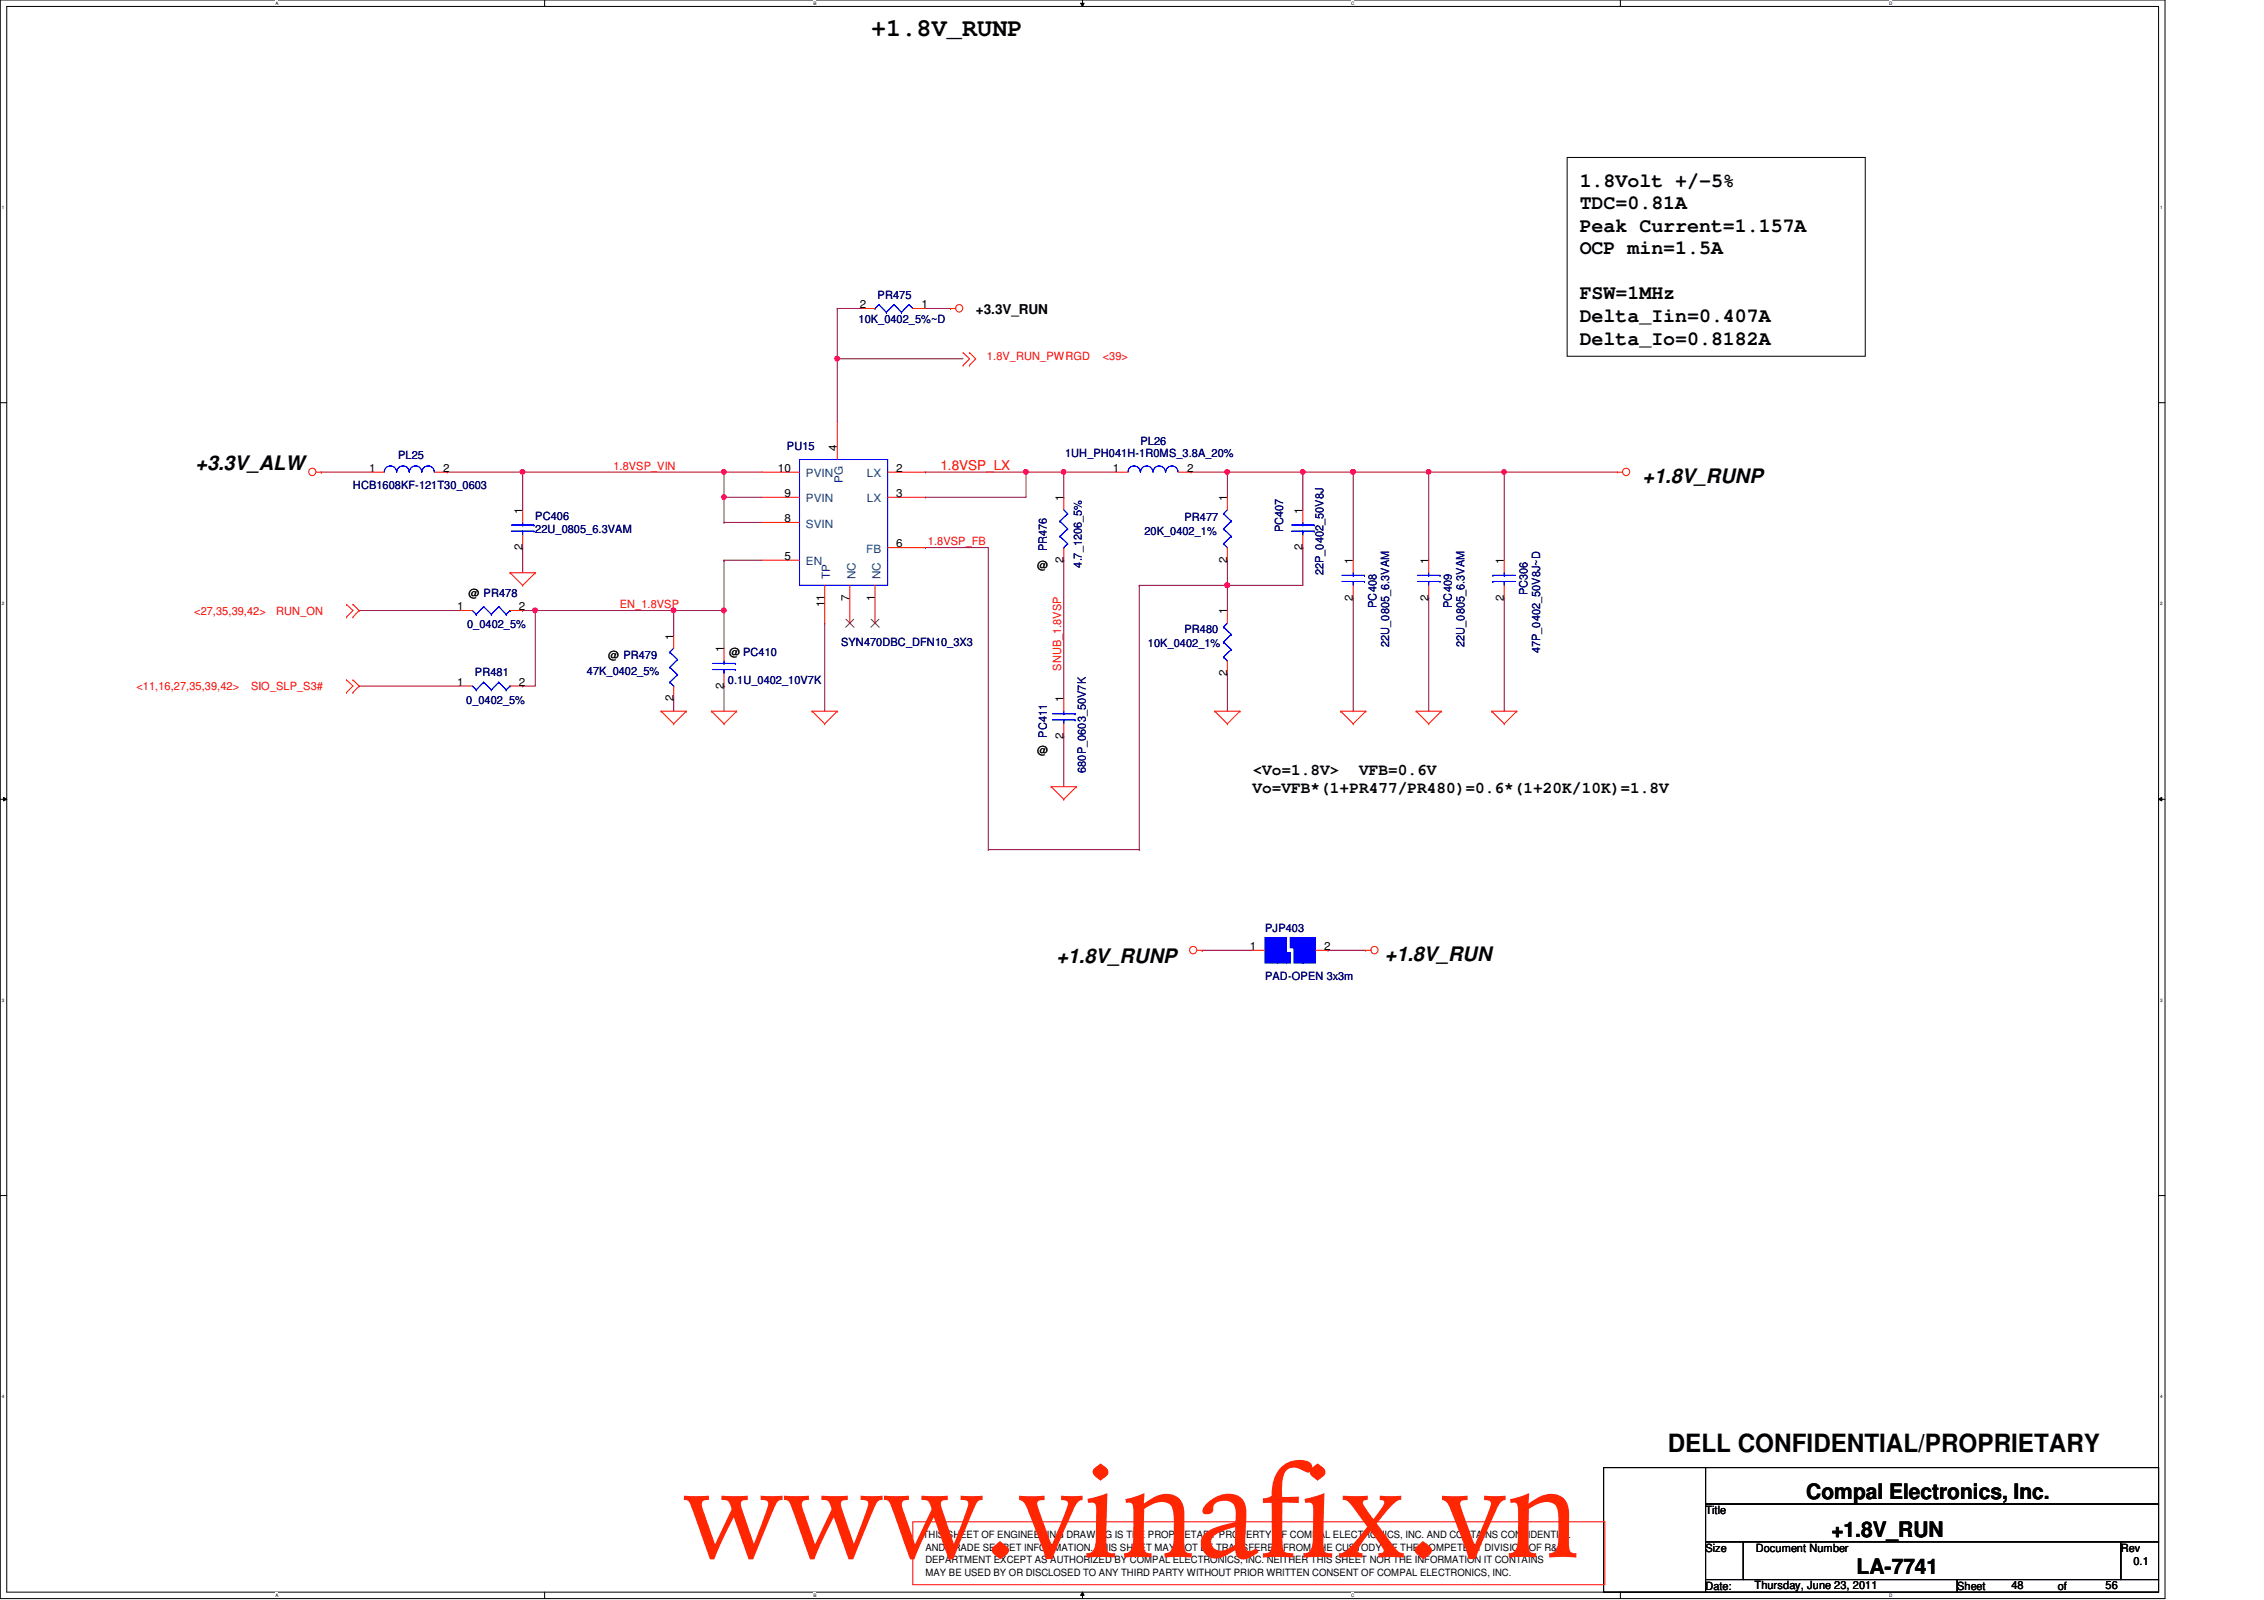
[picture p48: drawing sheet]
<svg xmlns="http://www.w3.org/2000/svg" width="297mm" height="210mm" viewBox="0 0 297 210" stroke-linecap="round" stroke-linejoin="round" font-family="sans-serif">
<defs><g id="words">
<text font-size="16.9" fill="#ff2600" x="89.6" y="204.3">www.vinafix.vn</text>
<g font-size="3.3">
<text x="114.3" y="4.7">+1.8V_RUNP</text>
<text x="218.8" y="190.5">DELL CONFIDENTIAL/PROPRIETARY</text>
</g>
<g font-size="2.8">
<text x="237" y="196.6">Compal Electronics, Inc.</text>
<text x="240.3" y="201.6">+1.8V_RUN</text>
<text x="243.6" y="206.5">LA-7741</text>
</g>
<g font-size="2.6">
<text x="207.3" y="24.5">1.8Volt +/-5%</text>
<text x="207.3" y="27.4">TDC=0.81A</text>
<text x="207.3" y="30.4">Peak Current=1.157A</text>
<text x="207.3" y="33.4">OCP min=1.5A</text>
<text x="207.3" y="39.3">FSW=1MHz</text>
<text x="207.3" y="42.2">Delta_Iin=0.407A</text>
<text x="207.3" y="45.2">Delta_Io=0.8182A</text>
<text x="25.7" y="61.7">+3.3V_ALW</text>
<text x="215.5" y="63.4">+1.8V_RUNP</text>
<text x="138.6" y="126.3">+1.8V_RUNP</text>
<text x="181.7" y="126.1">+1.8V_RUN</text>
</g>
<g font-size="2.1">
<text x="164.3" y="101.6">&lt;Vo=1.8V&gt;</text>
<text x="178.3" y="101.6">VFB=0.6V</text>
<text x="164.3" y="104">Vo=VFB*(1+PR477/PR480)=0.6*(1+20K/10K)=1.8V</text>
</g>
<text font-size="1.8" x="128" y="41.1">+3.3V_RUN</text>
<text font-size="1.8" fill="#f00" x="123.4" y="61.6">1.8VSP_LX</text>
<g font-size="1.5">
<text x="112.8" y="40.4">2</text>
<text x="120.9" y="40.4">1</text>
<text x="109.8" y="59.1" transform="rotate(-90 109.8 59.1)">4</text>
<text x="48.4" y="61.9">1</text>
<text x="58.2" y="61.9">2</text>
<text x="102.1" y="61.9">10</text>
<text x="102.9" y="65.2">9</text>
<text x="117.6" y="65.2">3</text>
<text x="117.6" y="61.9">2</text>
<text x="139.5" y="65.7" transform="rotate(-90 139.5 65.7)">1</text>
<text x="146" y="61.9">1</text>
<text x="155.7" y="61.9">2</text>
<text x="161" y="65.7" transform="rotate(-90 161 65.7)">1</text>
<text x="68.5" y="67.4" transform="rotate(-90 68.5 67.4)">1</text>
<text x="102.9" y="68.5">8</text>
<text x="117.6" y="71.8">6</text>
<text x="170.9" y="67.4" transform="rotate(-90 170.9 67.4)">1</text>
<text x="68.5" y="72.2" transform="rotate(-90 68.5 72.2)">2</text>
<text x="102.9" y="73.4">5</text>
<text x="136.1" y="74.7">@</text>
<text x="139.5" y="73.8" transform="rotate(-90 139.5 73.8)">2</text>
<text x="161" y="73.8" transform="rotate(-90 161 73.8)">2</text>
<text x="170.9" y="72.2" transform="rotate(-90 170.9 72.2)">2</text>
<text x="177.5" y="74" transform="rotate(-90 177.5 74)">1</text>
<text x="187.4" y="74" transform="rotate(-90 187.4 74)">1</text>
<text x="197.3" y="74" transform="rotate(-90 197.3 74)">1</text>
<text x="60" y="80.1">1</text>
<text x="61.5" y="78.3">@ PR478</text>
<text x="68.1" y="80.1">2</text>
<text x="88.3" y="83.9" transform="rotate(-90 88.3 83.9)">1</text>
<text x="108.2" y="79.6" transform="rotate(-90 108.2 79.6)">11</text>
<text x="111.5" y="78.8" transform="rotate(-90 111.5 78.8)">7</text>
<text x="114.8" y="78.8" transform="rotate(-90 114.8 78.8)">1</text>
<text x="161" y="80.6" transform="rotate(-90 161 80.6)">1</text>
<text x="177.5" y="78.8" transform="rotate(-90 177.5 78.8)">2</text>
<text x="187.4" y="78.8" transform="rotate(-90 187.4 78.8)">2</text>
<text x="197.3" y="78.8" transform="rotate(-90 197.3 78.8)">2</text>
<text x="60" y="90">1</text>
<text x="68.1" y="90">2</text>
<text x="79.8" y="86.4">@ PR479</text>
<text x="95" y="85.6" transform="rotate(-90 95 85.6)">1</text>
<text x="95.7" y="86.1">@ PC410</text>
<text x="161" y="88.7" transform="rotate(-90 161 88.7)">2</text>
<text x="88.3" y="92" transform="rotate(-90 88.3 92)">2</text>
<text x="95" y="90.3" transform="rotate(-90 95 90.3)">2</text>
<text x="139.5" y="92.2" transform="rotate(-90 139.5 92.2)">1</text>
<text x="136.1" y="98.9">@</text>
<text x="139.5" y="96.9" transform="rotate(-90 139.5 96.9)">2</text>
<text x="164" y="124.6">1</text>
<text x="173.7" y="124.6">2</text>
<text x="223.8" y="198.7">Title</text>
<text x="223.8" y="203.6">Size</text>
<text x="230.4" y="203.6">Document Number</text>
<text x="278.3" y="203.6">Rev</text>
<text x="223.8" y="208.6">Date:</text>
<text x="230.2" y="208.4">Thursday, June 23, 2011</text>
<text x="256.8" y="208.6">Sheet</text>
<text x="263.9" y="208.4">48</text>
<text x="270" y="208.6">of</text>
<text x="276.3" y="208.4">56</text>
<text x="279.9" y="205.3">0.1</text>
</g>
<g font-size="1.5" fill="#000080">
<text x="115.1" y="39.2">PR475</text>
<text x="112.6" y="42.3">10K_0402_5%~D</text>
<text x="103.2" y="59">PU15</text>
<text x="139.7" y="60">1UH_PH041H-1R0MS_3.8A_20%</text>
<text x="149.6" y="58.3">PL26</text>
<text x="46.3" y="64.1">HCB1608KF-121T30_0603</text>
<text x="52.2" y="60.2">PL25</text>
<text x="70.2" y="68.2">PC406</text>
<text x="70.2" y="69.9">22U_0805_6.3VAM</text>
<text x="150.2" y="70.2">20K_0402_1%</text>
<text x="155.4" y="68.4">PR477</text>
<text x="168.4" y="69.8" transform="rotate(-90 168.4 69.8)">PC407</text>
<text x="137.3" y="72.3" transform="rotate(-90 137.3 72.3)">PR476</text>
<text x="141.9" y="74.5" transform="rotate(-90 141.9 74.5)">4.7_1206_5%</text>
<text x="173.6" y="75.5" transform="rotate(-90 173.6 75.5)">22P_0402_50V8J</text>
<text x="61.3" y="82.4">0_0402_5%</text>
<text x="155.4" y="83.1">PR480</text>
<text x="180.6" y="79.8" transform="rotate(-90 180.6 79.8)">PC408</text>
<text x="190.5" y="79.8" transform="rotate(-90 190.5 79.8)">PC409</text>
<text x="200.4" y="78.1" transform="rotate(-90 200.4 78.1)">PC306</text>
<text x="62.3" y="88.7">PR481</text>
<text x="77" y="88.6">47K_0402_5%</text>
<text x="95.5" y="89.7">0.1U_0402_10V7K</text>
<text x="110.4" y="84.8">SYN470DBC_DFN10_3X3</text>
<text x="150.6" y="84.9">10K_0402_1%</text>
<text x="182.2" y="84.9" transform="rotate(-90 182.2 84.9)">22U_0805_6.3VAM</text>
<text x="192.1" y="84.9" transform="rotate(-90 192.1 84.9)">22U_0805_6.3VAM</text>
<text x="202.1" y="85.7" transform="rotate(-90 202.1 85.7)">47P_0402_50V8J~D</text>
<text x="61.2" y="92.3">0_0402_5%</text>
<text x="137.3" y="96.8" transform="rotate(-90 137.3 96.8)">PC411</text>
<text x="142.4" y="101.4" transform="rotate(-90 142.4 101.4)">680P_0603_50V7K</text>
<text x="166" y="122.2">PJP403</text>
<text x="166" y="128.5">PAD-OPEN 3x3m</text>
</g>
<g font-size="1.5" fill="#f00">
<text x="129.5" y="47.3">1.8V_RUN_PWRGD</text>
<text x="144.7" y="47.3">&lt;39&gt;</text>
<text x="80.5" y="61.6">1.8VSP_VIN</text>
<text x="121.7" y="71.5">1.8VSP_FB</text>
<text x="25.5" y="80.6">&lt;27,35,39,42&gt;</text>
<text x="36.2" y="80.6">RUN_ON</text>
<text x="81.3" y="79.8">EN_1.8VSP</text>
<text x="139.2" y="88" transform="rotate(-90 139.2 88)">SNUB_1.8VSP</text>
<text x="17.9" y="90.6">&lt;11,16,27,35,39,42&gt;</text>
<text x="32.9" y="90.6">SIO_SLP_S3#</text>
</g>
<g font-size="1.5" fill="#004080">
<text x="105.7" y="62.6">PVIN</text>
<text x="105.7" y="65.9">PVIN</text>
<text x="110.6" y="63.3" transform="rotate(-90 110.6 63.3)">PG</text>
<text x="113.7" y="65.9">LX</text>
<text x="113.7" y="62.6">LX</text>
<text x="105.7" y="69.2">SVIN</text>
<text x="105.7" y="74.2">EN</text>
<text x="108.9" y="75.9" transform="rotate(-90 108.9 75.9)">TP</text>
<text x="112.2" y="75.9" transform="rotate(-90 112.2 75.9)">NC</text>
<text x="113.7" y="72.5">FB</text>
<text x="115.5" y="75.9" transform="rotate(-90 115.5 75.9)">NC</text>
</g>
<g font-size="1.3">
<text x="121.1" y="201.8">THIS SHEET OF ENGINEERING DRAWING IS THE PROPRIETARY PROPERTY OF COMPAL ELECTRONICS, INC. AND CONTAINS CONFIDENTIAL</text>
<text x="121.4" y="203.5">AND TRADE SECRET INFORMATION. THIS SHEET MAY NOT BE TRANSFERED FROM THE CUSTODY OF THE COMPETENT DIVISION OF R&amp;D</text>
<text x="121.4" y="206.8">MAY BE USED BY OR DISCLOSED TO ANY THIRD PARTY WITHOUT PRIOR WRITTEN CONSENT OF COMPAL ELECTRONICS, INC.</text>
<text x="121.4" y="205.1">DEPARTMENT EXCEPT AS AUTHORIZED BY COMPAL ELECTRONICS, INC. NEITHER THIS SHEET NOR THE INFORMATION IT CONTAINS</text>
</g>
<g font-size=".6">
<text x="36.1" y=".6">A</text>
<text x="106.7" y=".6">B</text>
<text x="177.3" y=".6">C</text>
<text x="247.9" y=".6">D</text>
<text x=".3" y="27.4">1</text>
<text x="283.4" y="27.4">1</text>
<text x=".3" y="79.4">2</text>
<text x="283.4" y="79.4">2</text>
<text x=".3" y="131.4">3</text>
<text x="283.4" y="131.4">3</text>
<text x=".3" y="183.4">4</text>
<text x="283.4" y="183.4">4</text>
<text x="36.1" y="209.5">A</text>
<text x="106.7" y="209.5">B</text>
<text x="177.3" y="209.5">C</text>
<text x="247.9" y="209.5">D</text>
</g>
</g></defs>
<path d="M0 0h284.1v209.7h-284.1zM.9 .8h282.3v208.1h-282.3z" fill="none" stroke="#000" stroke-width=".13"/>
<g fill="#fff">
<path d="M36.1 .1h.4v.7h-.4z"/>
<path d="M36.1 209h.4v.6h-.4z"/>
</g>
<path d="M71.5 0v.8M71.5 208.9v.8" fill="none" stroke="#000" stroke-width=".13"/>
<g fill="#fff">
<path d="M106.7 .1h.4v.7h-.4z"/>
<path d="M106.7 209h.4v.6h-.4z"/>
</g>
<path d="M142 0v.8M141.8 .4h.4l-.2 .4zM142 208.9l.2 .4h-.4zM142 208.9v.8" fill="none" stroke="#000" stroke-width=".13"/>
<path d="M141.8 .4h.4l-.2 .4zM142 208.9l.2 .4h-.4z" fill="#000"/>
<g fill="#fff">
<path d="M177.3 .1h.4v.7h-.4z"/>
<path d="M177.3 209h.4v.6h-.4z"/>
</g>
<path d="M212.6 0v.8M212.6 208.9v.8" fill="none" stroke="#000" stroke-width=".13"/>
<g fill="#fff">
<path d="M247.9 .1h.3v.7h-.3z"/>
<path d="M247.9 209h.3v.6h-.3z"/>
<path d="M.3 26.8h.2v.7h-.2z"/>
<path d="M283.4 26.8h.3v.7h-.3z"/>
<path d="M.3 78.8h.2v.7h-.2z"/>
<path d="M283.4 78.8h.3v.7h-.3z"/>
</g>
<path d="M0 52.8h.9M283.2 52.8h.9" fill="none" stroke="#000" stroke-width=".13"/>
<g fill="#fff">
<path d="M.3 130.9h.2v.6h-.2z"/>
<path d="M283.4 130.9h.3v.6h-.3z"/>
</g>
<path d="M0 104.9h.9M.5 104.6l.4 .3-.4 .2zM283.2 104.9l.4-.3v.5zM283.2 104.9h.9" fill="none" stroke="#000" stroke-width=".13"/>
<path d="M.5 104.6l.4 .3-.4 .2zM283.2 104.9l.4-.3v.5z" fill="#000"/>
<g fill="#fff">
<path d="M.3 182.8h.2v.7h-.2z"/>
<path d="M283.4 182.8h.3v.7h-.3z"/>
</g>
<path d="M0 156.8h.9M283.2 156.8h.9" fill="none" stroke="#000" stroke-width=".13"/>
<path d="M68.6 71.8h.1M68.6 61.9h.1M68.6 61.9v5M68.6 71.8v3.3M95 68.5h.1M95 68.5h4.9M121.4 71.8h.1M121.4 71.8h8.3" fill="none" stroke="#800040" stroke-width=".13"/>
<circle cx="68.6" cy="61.9" r=".32" fill="#f0f"/>
<circle cx="68.6" cy="61.9" r=".32" fill="none" stroke="#f0f" stroke-width=".13"/>
<path d="M58.7 61.9h.1M58.7 61.9h36.3M68.6 61.9h.1M149.5 76.8h.1M149.5 76.8h11.5M156.2 61.9h.1M156.2 61.9h4.8M161 76.8h.1M161 76.8v3.3" fill="none" stroke="#800040" stroke-width=".13"/>
<circle cx="161" cy="76.8" r=".32" fill="#f0f"/>
<circle cx="161" cy="76.8" r=".32" fill="none" stroke="#f0f" stroke-width=".13"/>
<path d="M161 61.9h.1M161 61.9h9.9M170.9 61.9h.1M170.9 61.9v5" fill="none" stroke="#800040" stroke-width=".13"/>
<circle cx="161" cy="61.9" r=".32" fill="#f0f"/>
<circle cx="161" cy="61.9" r=".32" fill="none" stroke="#f0f" stroke-width=".13"/>
<path d="M161 76.8h.1M170.9 71.8h.1M170.9 71.8v5h-9.9" fill="none" stroke="#800040" stroke-width=".13"/>
<circle cx="161" cy="76.8" r=".32" fill="#f0f"/>
<circle cx="161" cy="76.8" r=".32" fill="none" stroke="#f0f" stroke-width=".13"/>
<path d="M170.9 61.9h.1M170.9 61.9h6.6" fill="none" stroke="#800040" stroke-width=".13"/>
<circle cx="177.5" cy="61.9" r=".32" fill="#f0f"/>
<circle cx="177.5" cy="61.9" r=".32" fill="none" stroke="#f0f" stroke-width=".13"/>
<circle cx="170.9" cy="61.9" r=".32" fill="#f0f"/>
<circle cx="170.9" cy="61.9" r=".32" fill="none" stroke="#f0f" stroke-width=".13"/>
<path d="M95 61.9h.1M95 65.2h.1M95 61.9v6.6M95 65.2h4.9" fill="none" stroke="#800040" stroke-width=".13"/>
<circle cx="95" cy="65.2" r=".32" fill="#f0f"/>
<circle cx="95" cy="65.2" r=".32" fill="none" stroke="#f0f" stroke-width=".13"/>
<path d="M121.4 61.9h.1M121.4 65.2h.1M121.4 61.9h13.2M134.6 61.9h.1M134.6 61.9v3.3h-13.2" fill="none" stroke="#800040" stroke-width=".13"/>
<circle cx="134.6" cy="61.9" r=".32" fill="#f0f"/>
<circle cx="134.6" cy="61.9" r=".32" fill="none" stroke="#f0f" stroke-width=".13"/>
<path d="M139.6 61.9h.1M139.6 61.9h6.7" fill="none" stroke="#800040" stroke-width=".13"/>
<circle cx="139.5" cy="61.9" r=".32" fill="#f0f"/>
<circle cx="139.5" cy="61.9" r=".32" fill="none" stroke="#f0f" stroke-width=".13"/>
<path d="M161 61.9h.1M161 61.9v3.3M177.5 78.4h.1M177.5 61.9h.1M177.5 61.9v11.6M177.5 78.4v14.9M161 88.3h.1M161 88.3v5" fill="none" stroke="#800040" stroke-width=".13"/>
<circle cx="177.5" cy="61.9" r=".32" fill="#f0f"/>
<circle cx="177.5" cy="61.9" r=".32" fill="none" stroke="#f0f" stroke-width=".13"/>
<path d="M177.5 61.9h.1M177.5 61.9h9.9M187.4 78.4h.1M187.4 61.9h.1M187.4 61.9v11.6M187.4 78.4v14.9" fill="none" stroke="#800040" stroke-width=".13"/>
<circle cx="187.4" cy="61.9" r=".32" fill="#f0f"/>
<circle cx="187.4" cy="61.9" r=".32" fill="none" stroke="#f0f" stroke-width=".13"/>
<path d="M88.4 80.1h.1M88.4 80.1h6.6" fill="none" stroke="#800040" stroke-width=".13"/>
<circle cx="95" cy="80.1" r=".32" fill="#f0f"/>
<circle cx="95" cy="80.1" r=".32" fill="none" stroke="#f0f" stroke-width=".13"/>
<circle cx="88.4" cy="80.1" r=".32" fill="#f0f"/>
<circle cx="88.4" cy="80.1" r=".32" fill="none" stroke="#f0f" stroke-width=".13"/>
<path d="M95 73.5h.1M95 61.9h.1M95 73.5v11.5M95 73.5h4.9M95 61.9h4.9M47.1 80.1h.1M47.1 80.1h13.2M95 90h.1M95 80.1h.1M95 90v3.3" fill="none" stroke="#800040" stroke-width=".13"/>
<circle cx="95" cy="61.9" r=".32" fill="#f0f"/>
<circle cx="95" cy="61.9" r=".32" fill="none" stroke="#f0f" stroke-width=".13"/>
<g fill="none" stroke="#800040" stroke-width=".13">
<path d="M109.9 47.1h.1M109.9 47.1h16.5M109.9 47.1v8.2M121.4 40.5h3.3M124.7 40.5h.1M42.2 61.9h.1M42.2 61.9h6.6M129.7 71.8v39.7M134.6 61.9h.1M134.6 61.9h5v3.3M139.6 73.5h.1M139.6 65.2h.1"/>
<path d="M139.6 73.5v18.2M149.5 76.8h.1M149.5 76.8v34.7M161 73.5h.1M161 73.5v3.3M197.4 61.9h.1M197.4 61.9h14.8M88.4 91.7h.1M88.4 80.1h.1M88.4 80.1v3.3M88.4 91.7v1.6M108.2 81.7h.1"/>
<path d="M108.2 81.7v11.6M139.6 96.6h.1M139.6 96.6v6.6M129.7 111.5h.1M129.7 111.5h19.8M149.5 111.5h.1M157.7 124.7h.1M157.7 124.7h6.6M174.2 124.7h.1M174.2 124.7h5"/>
</g>
<circle cx="109.8" cy="47" r=".32" fill="#f0f"/>
<circle cx="109.8" cy="47" r=".32" fill="none" stroke="#f0f" stroke-width=".13"/>
<path d="M109.9 40.5h.1M109.9 47.1h.1M109.9 40.5h3.3M109.9 40.5v6.6M70.2 80.1h.1M70.2 80.1h18.2" fill="none" stroke="#800040" stroke-width=".13"/>
<circle cx="70.2" cy="80.1" r=".32" fill="#f0f"/>
<circle cx="70.2" cy="80.1" r=".32" fill="none" stroke="#f0f" stroke-width=".13"/>
<path d="M197.4 78.4h.1M197.4 61.9h.1M197.4 61.9v11.6M197.4 78.4v14.9M47.1 90h.1M47.1 90h13.2M68.6 90h.1M68.6 80.1h.1M68.6 80.1h1.6M70.2 80.1h.1M70.2 80.1v9.9h-1.6" fill="none" stroke="#800040" stroke-width=".13"/>
<circle cx="197.3" cy="61.9" r=".32" fill="#f0f"/>
<circle cx="197.3" cy="61.9" r=".32" fill="none" stroke="#f0f" stroke-width=".13"/>
<path d="M187.4 61.9h.1M187.4 61.9h10" fill="none" stroke="#800040" stroke-width=".13"/>
<g fill="none" stroke="#f00" stroke-width=".13">
<path d="M109.9 55.3v5M113.2 40.5h1.6M119.8 40.5h1.6M124.7 40.5h.1M124.7 40.5h.7M126.4 46.3h.1M126.4 47.9h.1M126.4 46.3l.8 .8-.8 .8M127.2 46.3h.1M127.2 47.9h.1M127.2 46.3l.8 .8-.8 .8M41.5 61.9h.7"/>
<path d="M42.2 61.9h.1M45.5 79.3h.1M45.5 79.3l.8 .8-.8 .8M46.3 79.3h.1M46.3 79.3l.8 .8-.8 .8M48.8 61.9h1.6M57 61.9h1.7M66.9 75.1h.1M66.9 75.1h3.3M66.9 75.1l1.7 1.7M68.6 76.8h.1M70.2 75.1h.1"/>
<path d="M70.2 75.1l-1.6 1.7M99.9 61.9h5M99.9 73.5h5M99.9 65.2h5M99.9 68.5h5M108.2 76.8v4.9M111.5 76.8v4.9M114.8 76.8v4.9M116.5 61.9h4.9M116.5 65.2h4.9M116.5 71.8h4.9M161 65.2v1.7"/>
<path d="M161 71.8v1.7M170.9 66.9v1.6M170.9 70.2v1.6M177.5 73.5v1.6M177.5 76.8v1.6M187.4 73.5v1.6M187.4 76.8v1.6M197.4 73.5v1.6M197.4 76.8v1.6M212.2 61.9h.1M212.2 61.9h.7M45.5 80.9h.1"/>
<path d="M45.5 90.8h.1M45.5 89.2h.1M45.5 89.2l.8 .8-.8 .8M46.3 80.9h.1M46.3 89.2h.1M46.3 90.8h.1M46.3 89.2l.8 .8-.8 .8M60.3 90h1.7M60.3 80.1h1.7M66.9 90h1.7M66.9 80.1h1.7M86.7 93.3h.1"/>
<path d="M86.7 93.3h3.3M86.7 93.3l1.7 1.7M88.4 95h.1M90 93.3h.1M90 93.3l-1.6 1.7M93.3 93.3h.1M93.3 93.3h3.3M93.3 93.3l1.7 1.7M95 95h.1M95 85v1.7M95 88.3v1.7M96.6 93.3h.1"/>
<path d="M96.6 93.3l-1.6 1.7M106.5 93.3h.1M106.5 93.3h3.4M106.5 93.3l1.7 1.7M108.2 95h.1M109.9 93.3h.1M109.9 93.3l-1.7 1.7M159.4 93.3h.1M159.4 93.3h3.3M159.4 93.3l1.6 1.7M161 95h.1M161 80.1v1.6"/>
<path d="M161 86.7v1.6M162.7 93.3h.1M162.7 93.3l-1.7 1.7M175.9 93.3h.1M175.9 93.3h3.3M175.9 93.3l1.6 1.7M177.5 95h.1M179.2 93.3h.1M179.2 93.3l-1.7 1.7M185.8 93.3h.1M185.8 93.3h3.3M185.8 93.3l1.6 1.7"/>
<path d="M187.4 95h.1M189.1 93.3h.1M189.1 93.3l-1.7 1.7M195.7 93.3h.1M195.7 93.3h3.3M195.7 93.3l1.7 1.7M197.4 95h.1M199 93.3h.1M199 93.3l-1.6 1.7M137.9 103.2h.1M137.9 103.2h3.3M137.9 103.2l1.7 1.7"/>
<path d="M139.6 104.9h.1M141.2 103.2h.1M141.2 103.2l-1.6 1.7M157.1 124.7h.6M157.7 124.7h.1M179.2 124.7h.1M179.2 124.7h.7M119.8 199.6h90.8v8.3h-90.8z"/>
<circle cx="125.8" cy="40.4" r=".48"/>
<circle cx="41" cy="61.9" r=".48"/>
<circle cx="213.3" cy="61.9" r=".48"/>
<circle cx="156.5" cy="124.6" r=".48"/>
<circle cx="180.3" cy="124.6" r=".48"/>
</g>
<path d="M205.6 20.7h39.1v26h-39.1zM210.4 192.5h13.4v16.4h-13.4zM223.8 192.5h59.4v4.8h-59.4zM223.8 197.3h59.4v5h-59.4zM223.8 202.3h4.9v4.9h-4.9zM223.8 207.2h33v1.7h-33zM228.7 202.3h49.6v4.9h-49.6zM256.8 207.2h26.4v1.7h-26.4zM278.3 202.3h4.9v4.9h-4.9z" fill="none" stroke="#000" stroke-width=".13"/>
<g fill="none" stroke="#00f" stroke-width=".13">
<path d="M115.3 40h.1M115.3 40l1 1M115.3 40l-.5 .5M117.3 40h.1M117.3 40l1 1M117.3 40l-1 1M119.2 40h.1M119.2 40l.6 .5M119.2 40l-.9 1M114.8 40.5h.1M116.3 41h.1M118.3 41h.1"/>
<path d="M50.4 61.9a.8 .8 0 0 1 .8-.8 .8 .8 0 0 1 .8 .8M52.1 61.9a.8 .8 0 0 1 .8-.8 .8 .8 0 0 1 .8 .8M53.7 61.9a.8 .8 0 0 1 .8-.8 .8 .8 0 0 1 .8 .8M55.4 61.9a.8 .8 0 0 1 .8-.8 .8 .8 0 0 1 .8 .8M63.5 79.6h.1M63.5 79.6l-1 1M63.5 79.6l1 1M65.4 79.6h.1M65.4 79.6l-.9 1M65.4 79.6l1 1M104.9 60.3h11.6v16.5h-11.6zM160.5 67.4h.1"/>
<path d="M160.5 69.4h.1M160.5 71.3h.1M160.5 67.4l1 1M160.5 69.4l1 1M160.5 71.3l.5 .5M161 71.8h.1M161 66.9l-.5 .5M161.5 68.4h.1M161.5 70.4h.1M161.5 68.4l-1 1M161.5 70.4l-1 .9M169.5 69.7h2.9"/>
<path d="M169.5 68.9h2.9M170.9 68.9h.1M170.9 69.7h.1M170.9 68.5v.4M170.9 69.7v.5M172.4 69.7h.1M172.4 68.9h.1M176.1 76.3h2.9M176.1 75.5h2.9M177.5 75.5h.1M177.5 76.3h.1M177.5 75.1v.4"/>
<path d="M177.5 76.3v.5M179 76.3h.1M179 75.5h.1M186 76.3h2.9M186 75.5h2.9M187.4 75.5h.1M187.4 76.3h.1M187.4 75.1v.4M187.4 76.3v.5M188.9 76.3h.1M188.9 75.5h.1M195.9 76.3h.1"/>
<path d="M195.9 75.5h.1M195.9 76.3h2.9M195.9 75.5h2.9M197.4 75.5h.1M197.4 76.3h.1M197.4 75.1v.4M197.4 76.3v.5M62 90l.5 .5M62 80.1l.5 .5M62.5 90.5h.1M62.5 80.6h.1M63.5 89.5h.1"/>
<path d="M63.5 89.5l-1 1M63.5 89.5l1 1M64.5 90.5h.1M64.5 80.6h.1M65.4 89.5h.1M65.4 89.5l-.9 1M65.4 89.5l1 1M66.4 90.5h.1M66.4 80.6h.1M66.9 90h.1M66.9 80.1h.1M66.9 90l-.5 .5"/>
<path d="M66.9 80.1l-.5 .5M93.5 87.8h3M93.5 87h3M95 87h.1M95 87.8h.1M95 86.7v.3M95 87.8v.5M96.5 87.8h.1M96.5 87h.1M160.5 82.3h.1M160.5 84.2h.1M160.5 86.2h.1"/>
<path d="M160.5 82.3l1 .9M160.5 84.2l1 1M160.5 86.2l.5 .5M161 86.7h.1M161 81.7l-.5 .6M161.5 83.2h.1M161.5 85.2h.1M161.5 83.2l-1 1M161.5 85.2l-1 1"/>
</g>
<path d="M111 81.2l1.1 1.1M112 81.2l-1 1.1M114.3 81.2l1.1 1.1M115.3 81.2l-1 1.1" fill="none" stroke="#804000" stroke-width=".13"/>
<path d="M166 123h1.6v3.3h-1.6z" fill-rule="evenodd" fill="#00f"/>
<path d="M166 123h1.6v3.3h-1.6z" fill="none" stroke="#00f" stroke-width=".13"/>
<path d="M170.9 123h1.7v3.3h-1.7z" fill-rule="evenodd" fill="#00f"/>
<path d="M170.9 123h1.7v3.3h-1.7z" fill="none" stroke="#00f" stroke-width=".13"/>
<path d="M167.6 123h1.2v3.3h-1.2z" fill-rule="evenodd" fill="#00f"/>
<path d="M167.6 123h1.2v3.3h-1.2z" fill="none" stroke="#00f" stroke-width=".13"/>
<path d="M168.8 125h.5v1.3h-.5z" fill-rule="evenodd" fill="#00f"/>
<path d="M168.8 125h.5v1.3h-.5z" fill="none" stroke="#00f" stroke-width=".13"/>
<path d="M169.3 123h.5v1.3h-.5z" fill-rule="evenodd" fill="#00f"/>
<path d="M169.3 123h.5v1.3h-.5z" fill="none" stroke="#00f" stroke-width=".13"/>
<path d="M169.8 123h1.1v3.3h-1.1z" fill-rule="evenodd" fill="#00f"/>
<path d="M169.8 123h1.1v3.3h-1.1z" fill="none" stroke="#00f" stroke-width=".13"/>
<path d="M166 123h1.6v3.3h-1.6z" fill-rule="evenodd" fill="#00f"/>
<path d="M166 123h1.6v3.3h-1.6z" fill="none" stroke="#00f" stroke-width=".13"/>
<path d="M170.9 123h1.7v3.3h-1.7z" fill-rule="evenodd" fill="#00f"/>
<path d="M170.9 123h1.7v3.3h-1.7z" fill="none" stroke="#00f" stroke-width=".13"/>
<path d="M167.6 123h1.2v3.3h-1.2z" fill-rule="evenodd" fill="#00f"/>
<path d="M167.6 123h1.2v3.3h-1.2z" fill="none" stroke="#00f" stroke-width=".13"/>
<path d="M168.8 125h.5v1.3h-.5z" fill-rule="evenodd" fill="#00f"/>
<path d="M168.8 125h.5v1.3h-.5z" fill="none" stroke="#00f" stroke-width=".13"/>
<path d="M169.3 123h.5v1.3h-.5z" fill-rule="evenodd" fill="#00f"/>
<path d="M169.3 123h.5v1.3h-.5z" fill="none" stroke="#00f" stroke-width=".13"/>
<path d="M169.8 123h1.1v3.3h-1.1z" fill-rule="evenodd" fill="#00f"/>
<g fill="none" stroke="#00f" stroke-width=".13">
<path d="M67.1 69.7h3M67.1 68.9h3M68.6 68.9h.1M68.6 69.7h.1M68.6 68.5v.4M68.6 69.7v.5M70.1 69.7h.1M70.1 68.9h.1M139.1 68.4h.1M139.1 70.4h.1M139.1 68.4l1 1M139.1 70.4l1 .9"/>
<path d="M139.6 71.8h.1M139.6 66.9l.5 .5M140.1 67.4h.1M140.1 69.4h.1M140.1 71.3h.1M140.1 67.4l-1 1M140.1 69.4l-1 1M140.1 71.3l-.5 .5M148 61.9a.8 .8 0 0 1 .8-.8 .8 .8 0 0 1 .8 .8M149.6 61.9a.8 .8 0 0 1 .8-.8 .8 .8 0 0 1 .9 .8M151.3 61.9a.8 .8 0 0 1 .8-.8 .8 .8 0 0 1 .8 .8M152.9 61.9a.8 .8 0 0 1 .9-.8 .8 .8 0 0 1 .8 .8"/>
<path d="M87.9 85.6h.1M87.9 87.5h.1M87.9 89.5h.1M87.9 85.6l1 .9M87.9 87.5l1 1M87.9 89.5l.5 .5M88.4 90h.1M88.4 85l-.5 .6M88.9 86.5h.1M88.9 88.5h.1M88.9 86.5l-1 1M88.9 88.5l-1 1"/>
<path d="M138.1 94.4h3M138.1 93.6h3M139.6 93.6h.1M139.6 94.4h.1M139.6 93.3v.3M139.6 94.4v.6M141.1 94.4h.1M141.1 93.6h.1M169.8 123h1.1v3.3h-1.1z"/>
</g>
<path d="M68.6 66.9v1.6M68.6 70.2v1.6M139.6 65.2v1.7M139.6 71.8v1.7M146.3 61.9h1.7M154.6 61.9h1.6M88.4 83.4v1.6M88.4 90v1.7M139.6 91.7v1.6M139.6 95v1.6M164.3 124.7h1.7M172.6 124.7h1.6" fill="none" stroke="#f00" stroke-width=".13"/>
<circle cx="68.6" cy="61.9" r=".32" fill="#f0f"/>
<circle cx="68.6" cy="61.9" r=".32" fill="none" stroke="#f0f" stroke-width=".13"/>
<circle cx="161" cy="76.8" r=".32" fill="#f0f"/>
<circle cx="161" cy="76.8" r=".32" fill="none" stroke="#f0f" stroke-width=".13"/>
<circle cx="161" cy="61.9" r=".32" fill="#f0f"/>
<circle cx="161" cy="61.9" r=".32" fill="none" stroke="#f0f" stroke-width=".13"/>
<circle cx="161" cy="76.8" r=".32" fill="#f0f"/>
<circle cx="161" cy="76.8" r=".32" fill="none" stroke="#f0f" stroke-width=".13"/>
<circle cx="177.5" cy="61.9" r=".32" fill="#f0f"/>
<circle cx="177.5" cy="61.9" r=".32" fill="none" stroke="#f0f" stroke-width=".13"/>
<circle cx="170.9" cy="61.9" r=".32" fill="#f0f"/>
<circle cx="170.9" cy="61.9" r=".32" fill="none" stroke="#f0f" stroke-width=".13"/>
<circle cx="95" cy="65.2" r=".32" fill="#f0f"/>
<circle cx="95" cy="65.2" r=".32" fill="none" stroke="#f0f" stroke-width=".13"/>
<circle cx="134.6" cy="61.9" r=".32" fill="#f0f"/>
<circle cx="134.6" cy="61.9" r=".32" fill="none" stroke="#f0f" stroke-width=".13"/>
<circle cx="139.5" cy="61.9" r=".32" fill="#f0f"/>
<circle cx="139.5" cy="61.9" r=".32" fill="none" stroke="#f0f" stroke-width=".13"/>
<circle cx="177.5" cy="61.9" r=".32" fill="#f0f"/>
<circle cx="177.5" cy="61.9" r=".32" fill="none" stroke="#f0f" stroke-width=".13"/>
<circle cx="187.4" cy="61.9" r=".32" fill="#f0f"/>
<circle cx="187.4" cy="61.9" r=".32" fill="none" stroke="#f0f" stroke-width=".13"/>
<circle cx="95" cy="80.1" r=".32" fill="#f0f"/>
<circle cx="95" cy="80.1" r=".32" fill="none" stroke="#f0f" stroke-width=".13"/>
<circle cx="88.4" cy="80.1" r=".32" fill="#f0f"/>
<circle cx="88.4" cy="80.1" r=".32" fill="none" stroke="#f0f" stroke-width=".13"/>
<circle cx="95" cy="61.9" r=".32" fill="#f0f"/>
<circle cx="95" cy="61.9" r=".32" fill="none" stroke="#f0f" stroke-width=".13"/>
<circle cx="109.8" cy="47" r=".32" fill="#f0f"/>
<circle cx="109.8" cy="47" r=".32" fill="none" stroke="#f0f" stroke-width=".13"/>
<circle cx="70.2" cy="80.1" r=".32" fill="#f0f"/>
<circle cx="70.2" cy="80.1" r=".32" fill="none" stroke="#f0f" stroke-width=".13"/>
<circle cx="197.3" cy="61.9" r=".32" fill="#f0f"/>
<circle cx="197.3" cy="61.9" r=".32" fill="none" stroke="#f0f" stroke-width=".13"/>
<use href="#words"/>
</svg>
